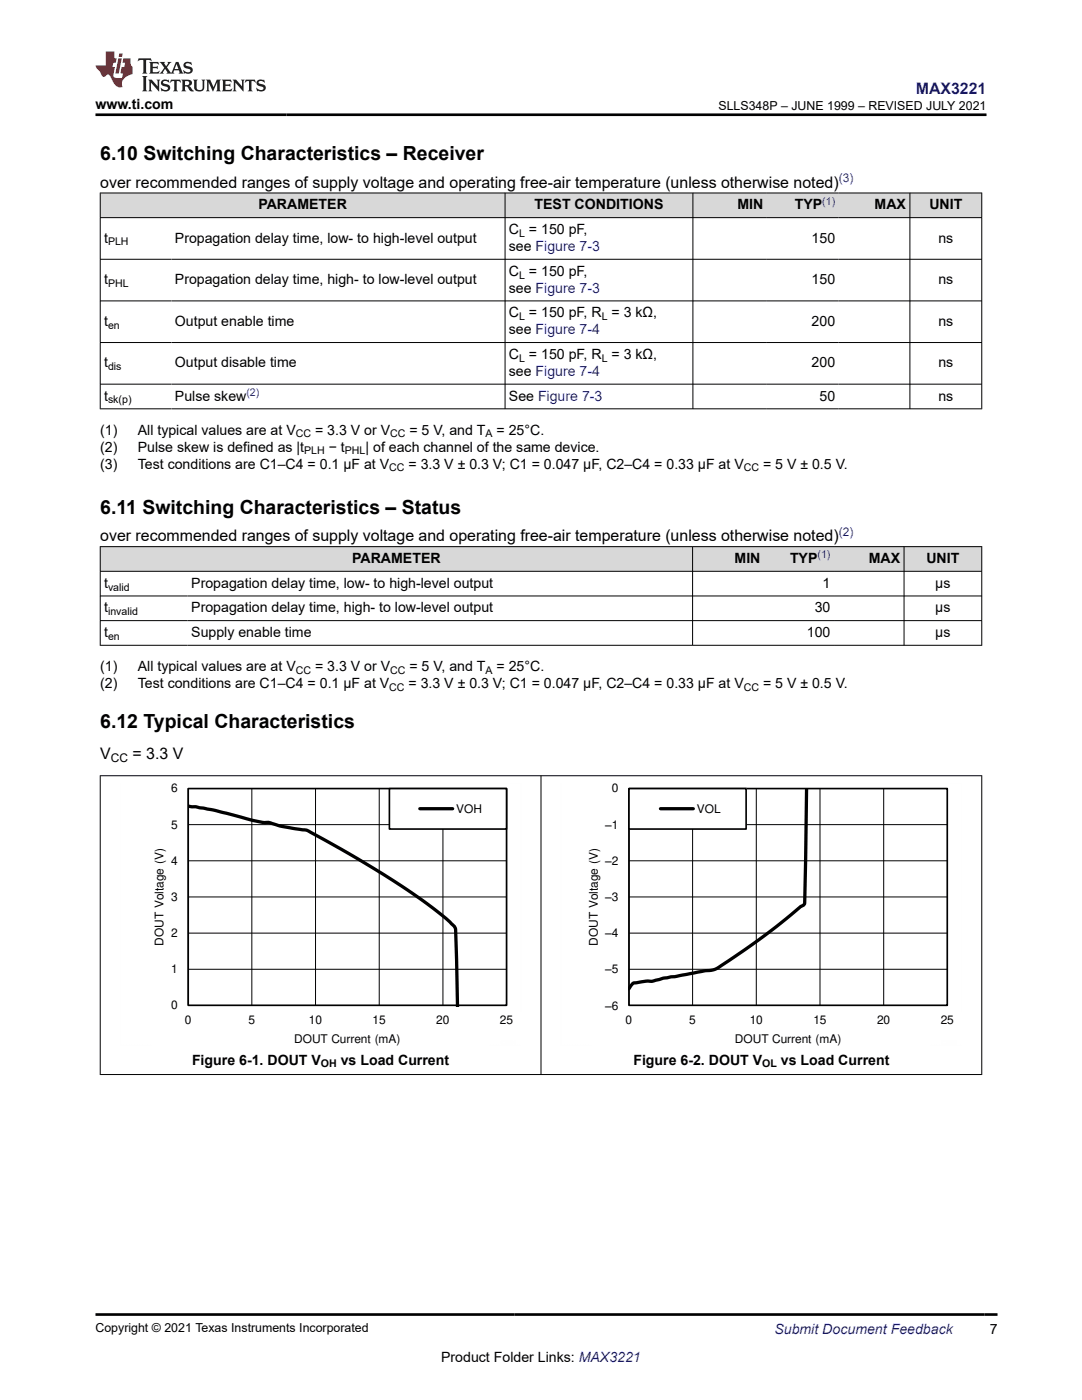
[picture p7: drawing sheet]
<svg xmlns="http://www.w3.org/2000/svg" width="216mm" height="279mm" viewBox="0 0 216 279" stroke-linecap="round" stroke-linejoin="round" font-family="sans-serif">
<defs><g id="words">
<g font-size="3.9">
<text x="20" y="32">6.10 Switching Characteristics – Receiver</text>
<text x="20" y="102.6">6.11 Switching Characteristics – Status</text>
<text x="20" y="145.4">6.12 Typical Characteristics</text>
</g>
<text font-size="3.2" fill="#00f" x="182.7" y="18.7">MAX3221</text>
<g font-size="3.2">
<text x="20" y="37.5">over recommended ranges of supply voltage and operating free-air temperature (unless otherwise noted)</text>
<text x="20" y="108">over recommended ranges of supply voltage and operating free-air temperature (unless otherwise noted)</text>
<text x="20" y="151.5">V</text>
<text x="26.4" y="151.5">= 3.3 V</text>
</g>
<g font-size="2.8">
<text x="19" y="21.8">www.ti.com</text>
<text x="51.6" y="41.8">PARAMETER</text>
<text x="106.7" y="41.8">TEST CONDITIONS</text>
<text x="147.1" y="41.8">MIN</text>
<text x="158.6" y="41.8">TYP</text>
<text x="174.5" y="41.8">MAX</text>
<text x="185.4" y="41.8">UNIT</text>
<text x="101.5" y="46.7">C = 150 pF,</text>
<text x="20.8" y="48.4">t</text>
<text x="34.9" y="48.4">Propagation delay time, low- to high-level output</text>
<text x="101.5" y="50.1">see Figure 7-3</text>
<text x="161.9" y="48.4">150</text>
<text x="187.2" y="48.4">ns</text>
<text x="20.8" y="56.7">t</text>
<text x="34.9" y="56.7">Propagation delay time, high- to low-level output</text>
<text x="101.5" y="55">C = 150 pF,</text>
<text x="101.5" y="58.4">see Figure 7-3</text>
<text x="161.9" y="56.7">150</text>
<text x="187.2" y="56.7">ns</text>
<text x="20.8" y="65">t</text>
<text x="34.9" y="65">Output enable time</text>
<text x="101.5" y="63.3">C = 150 pF, R = 3 kΩ,</text>
<text x="161.9" y="65">200</text>
<text x="187.2" y="65">ns</text>
<text x="101.5" y="66.7">see Figure 7-4</text>
<text x="101.5" y="71.6">C = 150 pF, R = 3 kΩ,</text>
<text x="20.8" y="73.3">t</text>
<text x="34.9" y="73.3">Output disable time</text>
<text x="101.5" y="75">see Figure 7-4</text>
<text x="161.9" y="73.3">200</text>
<text x="187.2" y="73.3">ns</text>
<text x="20.8" y="79.9">t</text>
<text x="34.9" y="79.9">Pulse skew</text>
<text x="101.5" y="79.9">See Figure 7-3</text>
<text x="163.5" y="79.9">50</text>
<text x="187.2" y="79.9">ns</text>
<text x="20" y="86.7">(1)</text>
<text x="27.5" y="86.7">All typical values are at V</text>
<text x="62.9" y="86.7">= 3.3 V or V</text>
<text x="81.7" y="86.7">= 5 V, and T</text>
<text x="99.1" y="86.7">= 25°C.</text>
<text x="20" y="93.5">(3)</text>
<text x="20" y="90.1">(2)</text>
<text x="27.5" y="90.1">Pulse skew is defined as |t</text>
<text x="27.5" y="93.5">Test conditions are C1–C4 = 0.1 μF at V</text>
<text x="65.6" y="90.1">− t</text>
<text x="72.9" y="90.1">| of each channel of the same device.</text>
<text x="81.5" y="93.5">= 3.3 V ± 0.3 V; C1 = 0.047 μF, C2–C4 = 0.33 μF at V</text>
<text x="152.3" y="93.5">= 5 V ± 0.5 V.</text>
<text x="70.3" y="112.4">PARAMETER</text>
<text x="146.6" y="112.4">MIN</text>
<text x="157.6" y="112.4">TYP</text>
<text x="173.4" y="112.4">MAX</text>
<text x="184.9" y="112.4">UNIT</text>
<text x="20.8" y="117.3">t</text>
<text x="38.2" y="117.3">Propagation delay time, low- to high-level output</text>
<text x="164.1" y="117.3">1</text>
<text x="186.6" y="117.3">µs</text>
<text x="20.8" y="122.2">t</text>
<text x="38.2" y="122.2">Propagation delay time, high- to low-level output</text>
<text x="162.6" y="122.2">30</text>
<text x="186.6" y="122.2">µs</text>
<text x="20.8" y="127.1">t</text>
<text x="38.2" y="127.1">Supply enable time</text>
<text x="161" y="127.1">100</text>
<text x="186.6" y="127.1">µs</text>
<text x="20" y="133.9">(1)</text>
<text x="20" y="137.3">(2)</text>
<text x="27.5" y="133.9">All typical values are at V</text>
<text x="27.5" y="137.3">Test conditions are C1–C4 = 0.1 μF at V</text>
<text x="62.9" y="133.9">= 3.3 V or V</text>
<text x="81.5" y="137.3">= 3.3 V ± 0.3 V; C1 = 0.047 μF, C2–C4 = 0.33 μF at V</text>
<text x="81.7" y="133.9">= 5 V, and T</text>
<text x="99.1" y="133.9">= 25°C.</text>
<text x="152.3" y="137.3">= 5 V ± 0.5 V.</text>
<text x="38.3" y="212.4">Figure 6-1. DOUT V</text>
<text x="68" y="212.4">vs Load Current</text>
<text x="126.4" y="212.4">Figure 6-2. DOUT V</text>
<text x="155.8" y="212.4">vs Load Current</text>
<text x="197.5" y="266.1">7</text>
<text x="88" y="271.7">Product Folder Links: MAX3221</text>
</g>
<text font-size="2.8" fill="#00f" x="154.5" y="266.2">Submit Document Feedback</text>
<g font-size="2.5">
<text x="143.4" y="21.9">SLLS348P – JUNE 1999 – REVISED JULY 2021</text>
<text x="19" y="265.9">Copyright © 2021 Texas Instruments Incorporated</text>
</g>
<g font-size="2.4" fill="#00f">
<text x="167.4" y="36.4">(3)</text>
<text x="167.4" y="107">(2)</text>
</g>
<g font-size="2.4">
<text x="22.1" y="152.1">CC</text>
<text x="34.2" y="158.1">6</text>
<text x="122.1" y="158.1">0</text>
<text x="34.2" y="165.4">5</text>
<text x="91" y="162.2">VOH</text>
<text x="120.8" y="165.4">±1</text>
<text x="139" y="162.2">VOL</text>
<text x="34.2" y="172.6">4</text>
<text x="120.8" y="172.6">±2</text>
<text x="34.2" y="179.8">3</text>
<text x="120.8" y="179.8">±3</text>
<text x="32.6" y="188.7" transform="rotate(-90 32.6 188.7)">DOUT Voltage (V)</text>
<text x="34.2" y="187">2</text>
<text x="119.3" y="188.7" transform="rotate(-90 119.3 188.7)">DOUT Voltage (V)</text>
<text x="120.8" y="187">±4</text>
<text x="34.2" y="194.2">1</text>
<text x="120.8" y="194.3">±5</text>
<text x="34.2" y="201.4">0</text>
<text x="120.8" y="201.5">±6</text>
<text x="36.9" y="204.3">0</text>
<text x="49.6" y="204.3">5</text>
<text x="58.7" y="208.1">DOUT Current (mA)</text>
<text x="61.6" y="204.3">10</text>
<text x="74.3" y="204.3">15</text>
<text x="87.1" y="204.3">20</text>
<text x="99.8" y="204.3">25</text>
<text x="124.8" y="204.3">0</text>
<text x="137.5" y="204.3">5</text>
<text x="146.6" y="208.1">DOUT Current (mA)</text>
<text x="149.6" y="204.3">10</text>
<text x="162.3" y="204.3">15</text>
<text x="175" y="204.3">20</text>
<text x="187.7" y="204.3">25</text>
</g>
<g font-size="2.1" fill="#00f">
<text x="164.1" y="40.8">(1)</text>
<text x="49.2" y="79">(2)</text>
<text x="163.1" y="111.4">(1)</text>
</g>
<g font-size="2.1">
<text x="103.6" y="47.3">L</text>
<text x="21.6" y="49">PLH</text>
<text x="21.6" y="57.3">PHL</text>
<text x="103.6" y="55.6">L</text>
<text x="21.6" y="65.6">en</text>
<text x="103.6" y="63.9">L</text>
<text x="120.1" y="63.9">L</text>
<text x="21.6" y="73.9">dis</text>
<text x="103.6" y="72.2">L</text>
<text x="120.1" y="72.2">L</text>
<text x="21.6" y="80.5">sk(p)</text>
<text x="59" y="87.3">CC</text>
<text x="77.9" y="87.3">CC</text>
<text x="96.9" y="87.3">A</text>
<text x="60.7" y="90.7">PLH</text>
<text x="68.8" y="90.7">PHL</text>
<text x="77.7" y="94.1">CC</text>
<text x="148.4" y="94.1">CC</text>
<text x="21.6" y="117.9">valid</text>
<text x="21.6" y="122.8">invalid</text>
<text x="21.6" y="127.7">en</text>
<text x="59" y="134.5">CC</text>
<text x="77.7" y="137.9">CC</text>
<text x="77.9" y="134.5">CC</text>
<text x="96.9" y="134.5">A</text>
<text x="148.4" y="137.9">CC</text>
<text x="64" y="213">OH</text>
<text x="152.1" y="213">OL</text>
</g>
</g></defs>
<g fill="#d8d8d8">
<path d="M20 38.5h175.9v4.9h-175.9z" fill-rule="evenodd"/>
<path d="M20.1 38.6h80.6v4.8h-80.6z" fill-rule="evenodd"/>
<path d="M100.8 38.6h37.4v4.8h-37.4z" fill-rule="evenodd"/>
<path d="M138.3 38.6h14.7v4.8h-14.7z" fill-rule="evenodd"/>
<path d="M153 38.6h14.4v4.8h-14.4z" fill-rule="evenodd"/>
<path d="M167.4 38.6h14.1v4.8h-14.1z" fill-rule="evenodd"/>
<path d="M181.6 38.6h14.2v4.8h-14.2z" fill-rule="evenodd"/>
</g>
<path d="M19.9 38.5h176.1M20 38.5v43.2M100.8 38.5v43.2M138.3 38.5v43.2M181.6 38.5v43.2M195.9 38.5v43.2M19.9 43.4h176.1M19.9 51.7h176.1M19.9 60.1h176.1M19.9 68.4h176.1M19.9 76.7h176.1M19.9 81.6h176.1" fill="none" stroke="#000" stroke-width=".2"/>
<g fill="#d8d8d8">
<path d="M20 109.1h175.9v4.9h-175.9z" fill-rule="evenodd"/>
<path d="M20.1 109.2h118v4.8h-118z" fill-rule="evenodd"/>
<path d="M138.3 109.2h14.1v4.8h-14.1z" fill-rule="evenodd"/>
<path d="M152.4 109.2h14v4.8h-14z" fill-rule="evenodd"/>
<path d="M166.4 109.2h13.9v4.8h-13.9z" fill-rule="evenodd"/>
<path d="M180.5 109.2h15.3v4.8h-15.3z" fill-rule="evenodd"/>
</g>
<g fill="none" stroke="#000" stroke-width=".2">
<path d="M19.9 109.1h176.1M19.9 114h176.1M19.9 118.9h176.1M20 109v19.8M138.2 109v19.8M180.4 109v19.8M195.9 109v19.8M19.9 123.9h176.1M19.9 128.8h176.1M37.5 157.4h63.6v43.3h-63.6zM50.3 157.4v43.3M63 157.4v43.3"/>
<path d="M75.7 157.4v43.3M88.4 157.4v43.3M37.5 179h63.6M37.5 171.8h63.6M37.5 164.6h63.6M37.5 193.4h63.6M37.5 186.2h63.6"/>
</g>
<path d="M37.6 157.4h63.5v43.2h-63.5z" fill="none" stroke="#000" stroke-width=".33"/>
<path d="M37.5 160.9l1.6 .1 3.5 .7 6.9 1.8a14 14 0 0 0 4.1 .6l2.2 .7 3.9 .7a7.6 7.6 0 0 1 4 1.6l7.4 4.1 9.1 5.7 6.1 4.3 2.7 2.1 1.3 1.2a1.89 1.89 0 0 1 .7 2.1l.3 14.3" fill="none" stroke="#000" stroke-width=".66"/>
<path d="M77.7 157.4h23.4v8.1h-23.4z" fill-rule="evenodd" fill="#fff"/>
<path d="M77.7 157.4h23.4v8.1h-23.4zM125.5 157.4h63.5v43.2h-63.5z" fill="none" stroke="#000" stroke-width=".33"/>
<path d="M160.9 157.3l-.3 20.1v2.8l-.2 .3-.6 .4-7.1 5.7-7.1 5a9.6 9.6 0 0 1-4.1 2.1h-.8l-6.3 1.2a16.1 16.1 0 0 0-4.3 1l-1-.1-2.3 .3a1.69 1.69 0 0 0-1.3 1.2M83.8 161.4h6.5" fill="none" stroke="#000" stroke-width=".66"/>
<path d="M24 156.3v52.4M36.3 156.3h67.7M104 156.3v45.5M24 208.7h6.2M97.8 208.7h6.2" fill="none" stroke="#fefefe" stroke-width=".2" stroke-dasharray=".4 .1" stroke-linecap="butt"/>
<path d="M125.5 157.4h63.5v43.3h-63.5zM138.2 157.4v43.3M150.9 157.4v43.3M163.6 157.4v43.3M176.3 157.4v43.3M125.5 179h63.5M125.5 171.8h63.5M125.5 164.6h63.5M125.5 193.4h63.5M125.5 186.2h63.5" fill="none" stroke="#000" stroke-width=".2"/>
<path d="M125.5 157.4h23.4v8.1h-23.4z" fill-rule="evenodd" fill="#fff"/>
<path d="M125.5 157.4h23.4v8.1h-23.4z" fill="none" stroke="#000" stroke-width=".33"/>
<path d="M131.8 161.4h6.5" fill="none" stroke="#000" stroke-width=".66"/>
<path d="M111.9 156.3v52.4M124.2 156.3h67.7M191.9 156.3v45.5M111.9 208.7h6.2M185.7 208.7h6.2" fill="none" stroke="#fefefe" stroke-width=".2" stroke-dasharray=".4 .1" stroke-linecap="butt"/>
<path d="M19.9 154.8h176.1M20 154.8v59.7M107.9 154.8v59.7M195.9 154.8v59.7M19.9 214.4h176.1" fill="none" stroke="#000" stroke-width=".2"/>
<path d="M27.7 11.6l-.2 .6 .5-.2h.6v.1v2.2l-.2 .4h1l-.2-.4v-2.2v-.1h.5l.5 .2-.1-.6zM29.8 12.4l.2 .3v1.6l-.2 .4h1.9l.1-.6a1.08 1.08 0 0 1-1.3 .2v-.7h.6l.4 .2v-.7l-.4 .2h-.6v-.5l.2-.2a1 1 0 0 1 1 .3l-.1-.5zM31.8 12.4l1 1.1-1 1.2h.9l-.2-.2 .4-.8 .5 .8-.2 .2h1.6l-.2-.2 .1-.5h1l.1 .5-.1 .2h.9l-.2-.4-.8-1.9h-.5l-1 2.1-.8-1.1 .9-1h-.8l.2 .2-.5 .6-.3-.6 .1-.2zM35.2 12.8l.4 1h-.8zM36.8 12.5a.65 .65 0 0 0-.2 .7 .65 .65 0 0 0 .6 .5l.7 .1 .1 .3a.79 .79 0 0 1-.7 .4 .79 .79 0 0 1-.7-.5l.1 .7 .2-.1a.93 .93 0 0 0 1.1 0 .93 .93 0 0 0 .4-.9 1.46 1.46 0 0 0-1.2-.6l-.1-.3a1.09 1.09 0 0 1 1.2 .2l-.2-.6-.1 .1-.6-.2zM28.4 15.2l.2 .4v2.2l-.2 .4h1l-.2-.4v-2.2l.2-.4zM29.6 15.9l.2 .4v1.5l-.2 .4h.8l-.3-.4v-1.3l1.7 1.8v-2l.2-.4h-.8l.2 .2 .1 1.1-1.2-1.3zM32.3 16a.65 .65 0 0 0-.2 .8 .65 .65 0 0 0 .7 .4l.6 .2 .1 .2a.79 .79 0 0 1-.7 .4 .79 .79 0 0 1-.7-.5l.1 .7 .2-.1a.93 .93 0 0 0 1.1 .1 .93 .93 0 0 0 .4-1 1.46 1.46 0 0 0-1.2-.5l-.1-.4a1.09 1.09 0 0 1 1.2 .2l-.2-.6-.1 .1-.6-.1zM34.1 15.9l-.1 .6a.63 .63 0 0 1 .7-.3l.1 1.6-.3 .4h1l-.2-.4v-1.6a.66 .66 0 0 1 .8 .3l-.1-.6zM36.2 15.9l.2 .4v1.5l-.2 .4h.9l-.2-.2v-.7h.5l.1 .2a.79 .79 0 0 0 1.2 .6l-1-.9a.61 .61 0 0 0 .6-.6 .61 .61 0 0 0-.5-.7zM36.9 16.2h.2a.47 .47 0 0 1 .5 .1 .47 .47 0 0 1 .1 .5l-.2 .1-.6 .1zM38.5 15.9l.2 .2a2.27 2.27 0 0 0 .4 2 1.04 1.04 0 0 0 1.7-.7v-1.3l.2-.2h-.8l.2 .4v1.1a.6 .6 0 0 1-.6 .6 .6 .6 0 0 1-.6-.6v-1.1l.3-.4zM41.1 15.9l.2 .4v1.5l-.2 .4h.7l-.2-.4v-1.4l.9 1.9 .8-1.9v1.4l-.2 .4h1l-.3-.4v-1.5l.3-.4h-.8l-.7 1.5-.7-1.5zM44.3 15.9l.2 .4v1.5l-.2 .4h1.9l.1-.6a1.09 1.09 0 0 1-1.3 .2v-.7h.6l.4 .2v-.6l-.4 .2h-.6v-.6l.2-.1a1.01 1.01 0 0 1 1 .3l-.1-.6zM46.4 15.9l.3 .4v1.5l-.3 .4h.8l-.2-.4v-1.3l1.6 1.8v-2l.2-.4h-.7l.2 .2v1.1l-1.2-1.3zM49 15.9l-.1 .6a.63 .63 0 0 1 .8-.3v1.6l-.3 .4h1l-.2-.4v-1.6a.66 .66 0 0 1 .8 .3l-.1-.6zM51.4 16a.65 .65 0 0 0-.2 .8 .65 .65 0 0 0 .6 .4l.6 .2 .2 .2a.79 .79 0 0 1-.8 .4 .79 .79 0 0 1-.6-.5l.1 .7 .2-.1a.93 .93 0 0 0 1 .1 .93 .93 0 0 0 .5-1 1.46 1.46 0 0 0-1.3-.5l-.1-.4a1.09 1.09 0 0 1 1.3 .2l-.2-.6-.2 .1-.5-.1z" fill="#231f20"/>
<path d="M21.1 10.3v2.7h-2.1l.1 .4 .9 1a.95 .95 0 0 0 .9 .9 .59 .59 0 0 1 .6-.4 .59 .59 0 0 1 .5 .3l.4 .8a1.59 1.59 0 0 0 2.1 1.4 1.61 1.61 0 0 1 1-2.3l1-.3-.1-1.5a1.59 1.59 0 0 1-.4-1.7h-1.4l-.2 .9h.5l-.1 .9h-.5l-.2 .9v.3l.4 .1-.2 .9h-.6a.73 .73 0 0 1-1.1-.7l.3-1.5h-.5l.2-.9h.5l.2-.9h-.5v-1.3zM23.6 11.6l-.6 3.1h.7l.6-3.1zM23.8 10.7l-.1 .6h.7l.1-.6z" fill="#ed1c24"/>
<path d="M19 22.9h177.8M19.1 262.3h179.9" fill="none" stroke="#000" stroke-width=".53"/>
<use href="#words"/>
</svg>
